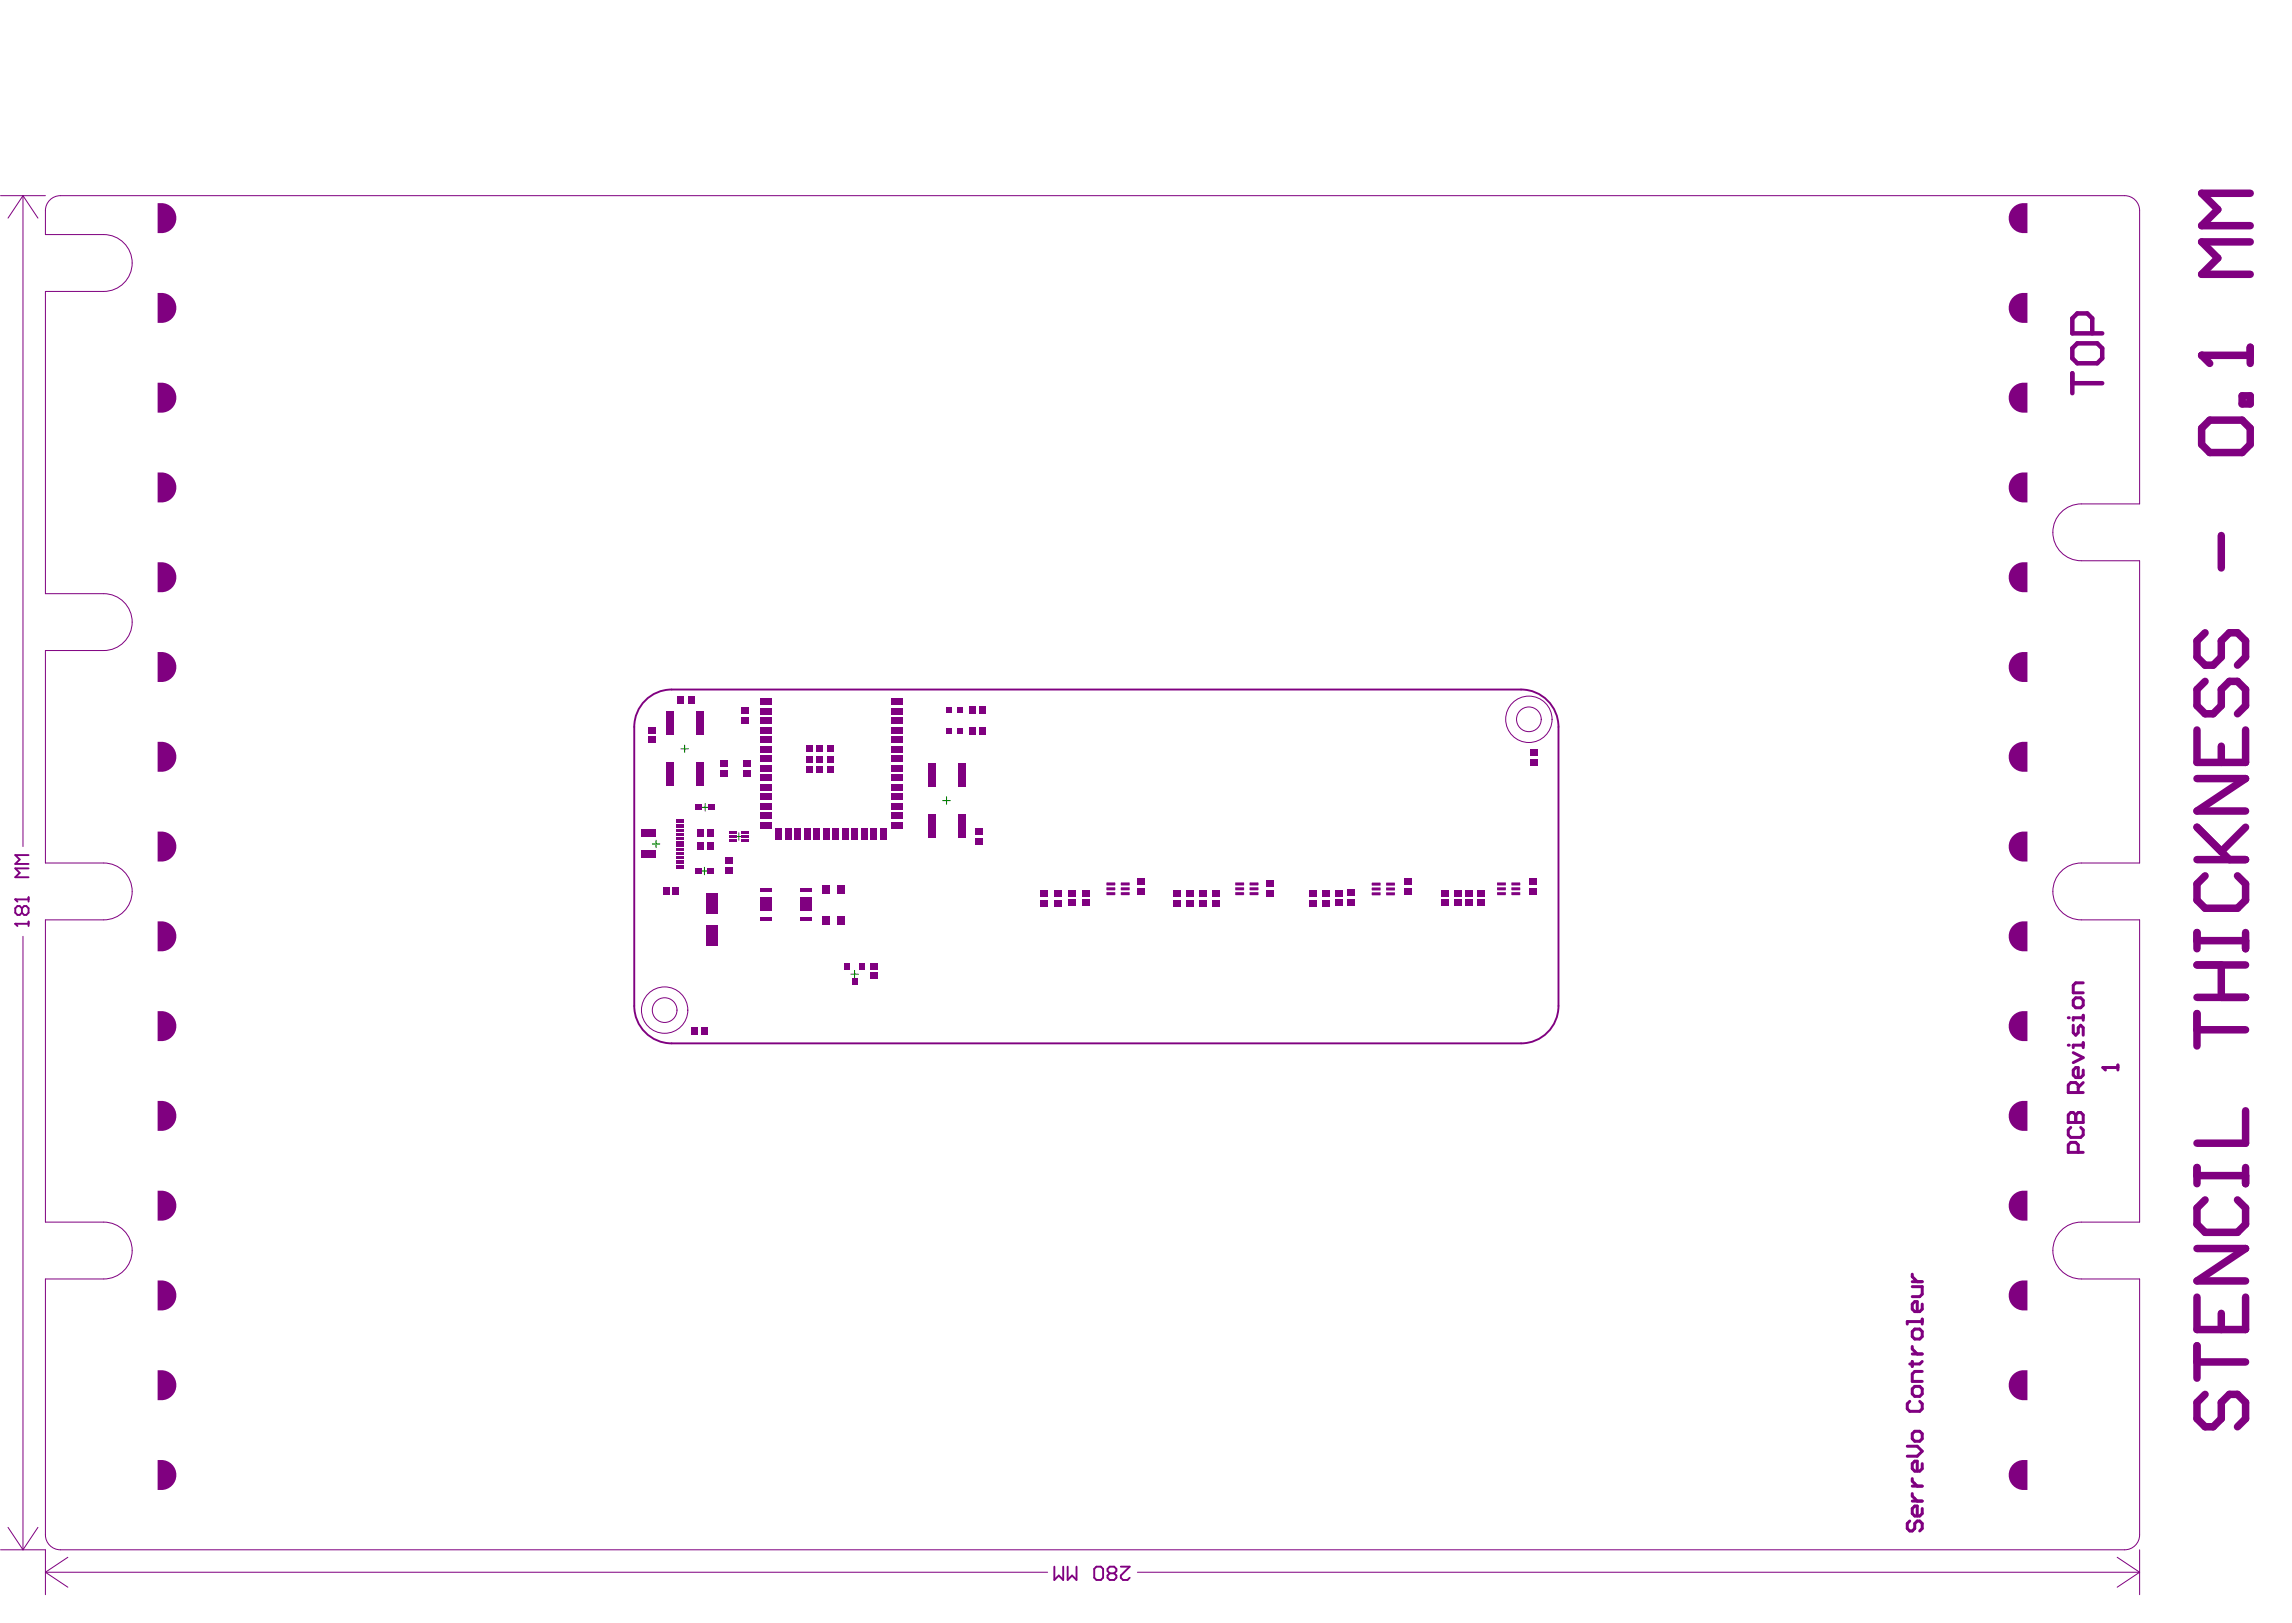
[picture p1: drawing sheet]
<svg xmlns="http://www.w3.org/2000/svg" width="1020mm" height="722mm" viewBox="0 0 1020 722" stroke-linecap="round" stroke-linejoin="round" font-family="sans-serif">
<path d="M287.5 311a16.6 16.6 0 0 1 11.3-4.4h377.8a16.6 16.6 0 0 1 16.6 16.7v124.1a16.6 16.6 0 0 1-16.6 16.6h-377.8a16.6 16.6 0 0 1-16.7-16.6v-124.1a16.6 16.6 0 0 1 5.4-12.3z" fill="none" stroke="#800080" stroke-width=".85"/>
<g fill="none" stroke="#800080" stroke-width=".44">
<circle cx="680.1" cy="319.9" r="10.3"/>
<circle cx="680.1" cy="319.9" r="5.5"/>
<circle cx="295.6" cy="449.2" r="10.3"/>
<circle cx="295.6" cy="449.2" r="5.5"/>
</g>
<g fill="none" stroke="#008000" stroke-width=".44">
<path d="M302.9 333h3.3M304.5 331.4v3.3M312 359h3.3M313.7 357.4v3.3M419.4 356.1h3.3M421 354.4v3.3M290.2 375.3h3.3M291.8 373.7v3.3M327 372h3.3M328.7 370.3v3.4M311.7 387.4h3.3M313.3 385.7v3.3"/>
<path d="M378.5 433.2h3.3M380.1 431.6v3.3"/>
</g>
<g fill="#800080">
<path d="M70.1 649.3a6.8 6.8 0 0 1 8.3 6.7 6.8 6.8 0 0 1-8.3 6.6z"/>
<path d="M70.1 569.5a6.8 6.8 0 0 1 8.3 6.6 6.8 6.8 0 0 1-8.3 6.7z"/>
<path d="M70.1 489.6a6.8 6.8 0 0 1 8.3 6.7 6.8 6.8 0 0 1-8.3 6.6z"/>
<path d="M70.1 409.8a6.8 6.8 0 0 1 8.3 6.6 6.8 6.8 0 0 1-8.3 6.7z"/>
<path d="M70.1 329.9a6.8 6.8 0 0 1 8.3 6.7 6.8 6.8 0 0 1-8.3 6.6z"/>
<path d="M70.1 250.1a6.8 6.8 0 0 1 8.3 6.6 6.8 6.8 0 0 1-8.3 6.7z"/>
<path d="M70.1 130.3a6.8 6.8 0 0 1 8.3 6.6 6.8 6.8 0 0 1-8.3 6.7z"/>
<path d="M70.1 609.4a6.8 6.8 0 0 1 8.3 6.6 6.8 6.8 0 0 1-8.3 6.7z"/>
<path d="M70.1 529.5a6.8 6.8 0 0 1 8.3 6.7 6.8 6.8 0 0 1-8.3 6.6z"/>
<path d="M70.1 449.7a6.8 6.8 0 0 1 8.3 6.6 6.8 6.8 0 0 1-8.3 6.7z"/>
<path d="M70.1 290a6.8 6.8 0 0 1 8.3 6.6 6.8 6.8 0 0 1-8.3 6.7z"/>
<path d="M70.1 369.8a6.8 6.8 0 0 1 8.3 6.7 6.8 6.8 0 0 1-8.3 6.6z"/>
<path d="M70.1 210.1a6.8 6.8 0 0 1 8.3 6.7 6.8 6.8 0 0 1-8.3 6.6z"/>
<path d="M70.1 170.2a6.8 6.8 0 0 1 8.3 6.7 6.8 6.8 0 0 1-8.3 6.6z"/>
<path d="M70.1 90.3a6.8 6.8 0 0 1 8.3 6.7 6.8 6.8 0 0 1-8.3 6.7z"/>
<path d="M895 92.8a7.3 7.3 0 0 1 6.8-2.5v13.4a6.8 6.8 0 0 1-7.2-3.1 6.8 6.8 0 0 1 .4-7.8z"/>
<path d="M895 172.6a7.3 7.3 0 0 1 6.8-2.4v13.3a6.8 6.8 0 0 1-7.2-3 6.8 6.8 0 0 1 .4-7.9z"/>
<path d="M895 212.5a7.3 7.3 0 0 1 6.8-2.4v13.3a6.8 6.8 0 0 1-7.2-3 6.8 6.8 0 0 1 .4-7.9z"/>
<path d="M895 372.2a7.3 7.3 0 0 1 6.8-2.4v13.3a6.8 6.8 0 0 1-7.2-3 6.8 6.8 0 0 1 .4-7.9z"/>
<path d="M895 292.4a7.3 7.3 0 0 1 6.8-2.4v13.3a6.8 6.8 0 0 1-7.2-3 6.8 6.8 0 0 1 .4-7.9z"/>
<path d="M895 452.1a7.3 7.3 0 0 1 6.8-2.4v13.3a6.8 6.8 0 0 1-7.2-3 6.8 6.8 0 0 1 .4-7.9z"/>
<path d="M895 531.9a7.3 7.3 0 0 1 6.8-2.4v13.3a6.8 6.8 0 0 1-7.2-3 6.8 6.8 0 0 1 .4-7.9z"/>
<path d="M895 611.8a7.3 7.3 0 0 1 6.8-2.4v13.3a6.8 6.8 0 0 1-7.2-3 6.8 6.8 0 0 1 .4-7.9z"/>
<path d="M895 132.7a7.3 7.3 0 0 1 6.8-2.4v13.3a6.8 6.8 0 0 1-7.2-3 6.8 6.8 0 0 1 .4-7.9z"/>
<path d="M895 252.5a7.3 7.3 0 0 1 6.8-2.4v13.3a6.8 6.8 0 0 1-7.2-3.1 6.8 6.8 0 0 1 .4-7.8z"/>
<path d="M895 332.3a7.3 7.3 0 0 1 6.8-2.4v13.3a6.8 6.8 0 0 1-7.2-3 6.8 6.8 0 0 1 .4-7.9z"/>
<path d="M895 412.2a7.3 7.3 0 0 1 6.8-2.4v13.3a6.8 6.8 0 0 1-7.2-3.1 6.8 6.8 0 0 1 .4-7.8z"/>
<path d="M895 492a7.3 7.3 0 0 1 6.8-2.4v13.3a6.8 6.8 0 0 1-7.2-3 6.8 6.8 0 0 1 .4-7.9z"/>
<path d="M895 571.9a7.3 7.3 0 0 1 6.8-2.4v13.3a6.8 6.8 0 0 1-7.2-3.1 6.8 6.8 0 0 1 .4-7.8z"/>
<path d="M895 651.7a7.3 7.3 0 0 1 6.8-2.4v13.3a6.8 6.8 0 0 1-7.2-3 6.8 6.8 0 0 1 .4-7.9z"/>
</g>
<g fill="none" stroke="#800080" stroke-width=".44">
<path d="M.2 87h20M10.2 87l6.7 10M10.2 87l-6.6 10M10.2 87v289.5M20.2 93.7v10.6h26M945.1 87h-918.2M951.7 93.7v130.4h-25.9M46.2 129.6h-26v134.4h26M925.8 249.4h25.9v134.4h-25.9M46.2 289.3h-26v94.5h26M10.2 416.4v272.8M46.2 409.1h-26v134.4h26"/>
<path d="M925.8 409.1h25.9v134.4h-25.9M46.2 568.8h-26v113.8M925.8 568.8h25.9v113.8M3.6 679.2l6.6 10M16.9 679.2l-6.7 10M.2 689.2h20v20M20.2 699.2h445.8M20.2 699.2l10 6.7M30.2 692.6l-10 6.6M941.8 692.6l9.9 6.6M945.1 689.2h-918.2M951.7 699.2h-445.8"/>
<path d="M951.7 689.2v20M951.7 699.2l-9.9 6.7"/>
</g>
<path d="M6.8 410.8h5.9M12.7 409.8v2" fill="none" stroke="#800080" stroke-width=".85"/>
<circle cx="6.8" cy="410.8" r=".42" fill="#800080"/>
<path d="M6.8 400h5.9M12.7 399v2M6.8 410.8l1 1M9.7 403.9l-.9-1h-1l-1 1v2l1 1h1l.9-1M9.7 403.9l1-1h1l1 1v2l-1 1h-1l-1-1M9.7 403.9v2" fill="none" stroke="#800080" stroke-width=".85"/>
<circle cx="6.8" cy="400" r=".42" fill="#800080"/>
<path d="M6.8 400l1 1M12.7 386.2h-5.9l2 2-2 1.9h5.9M12.7 380.3h-5.9l2 1.9-2 2h5.9M469 696.7v5.9l2-1.9 1.9 1.9v-5.9M474.9 696.7v5.9l2-1.9 2 1.9v-5.9M487.7 696.7h2l1 1v4l-1 .9h-2l-1-.9v-4zM493.6 699.7l-1-1v-1l1-1h2l1 1v1l-1 1M493.6 699.7l-1 1v1l1 .9h2l1-.9v-1l-1-1M493.6 699.7h2M498.6 696.7h3.9l-3.9 4v1l.9 .9h2l1-.9" fill="none" stroke="#800080" stroke-width=".85"/>
<path d="M920 499.2h6.7v-3.3l-1.2-1.2h-1.1l-1.1 1.2v3.3M921.1 501.4l-1.1 1.1v2.2l1.1 1.1h4.4l1.2-1.1v-2.2l-1.2-1.1M924.4 512.5v-3.3l-1.1-1.2h-2.2l-1.1 1.2v3.3h6.7" fill="none" stroke="#800080" stroke-width="1.3"/>
<circle cx="923.3" cy="499.2" r=".67" fill="#800080"/>
<path d="M922.2 468.1l4.5 2.3-4.5 2.2M926.7 475.9v2.2l-1.2 1.1h-2.2l-1.1-1.1v-2.2l1.1-1.1h1.1v4.4M926.7 463.7v2.2M926.7 464.8h-4.5v1.1M920 499.2v-3.3l1.1-1.2h1.1l1.1 1.2v3.3M924.4 485.9v-3.4l-1.1-1.1h-2.2l-1.1 1.1v3.4h6.7M926.7 481.4l-2.3 2.3" fill="none" stroke="#800080" stroke-width="1.3"/>
<circle cx="920" cy="464.8" r=".67" fill="#800080"/>
<path d="M922.2 455.9v3.4l1.1 1.1 1.1-1.1v-2.3l1.1-1.1 1.2 1.1v3.4M926.7 451.5v2.2M926.7 452.6h-4.5v1.1" fill="none" stroke="#800080" stroke-width="1.3"/>
<circle cx="920" cy="452.6" r=".67" fill="#800080"/>
<g fill="none" stroke="#800080" stroke-width="1.3">
<path d="M926.7 437.1h-3.4l-1.1 1.1v3.3h4.5M922.2 444.9l1.1-1.2h2.2l1.2 1.2v2.2l-1.2 1.1h-2.2l-1.1-1.1zM850.6 572.2h4.4v3.3l-1.1 1.1h-3.3M850.6 566.7v1.1l2.2 2.2M850.6 570h4.4M855 580v2.2l-1.1 1.1h-2.2l-1.1-1.1v-2.2l1.1-1.1h1.1v4.4M850.6 598.8v1.1l2.2 2.2M851.7 591.1h2.2l1.1 1.1v2.2l-1.1 1.1h-2.2l-1.1-1.1v-2.2zM855 587.7h-6.6v1.1M855 586.6v2.2M850.6 605.5v2.2M850.6 602.1h4.4"/>
<path d="M851.7 616.6h2.2l1.1 1.1v2.2l-1.1 1.1h-2.2l-1.1-1.1v-2.2zM855 609.9h-3.3l-1.1 1.1v3.3h4.4M855 605.5l-1.1 1.1h-4.4M849.5 623.2l-1.1 1.1v2.2l1.1 1.1h4.4l1.1-1.1v-2.2l-1.1-1.1M851.7 636.5h2.2l1.1 1.1v2.2l-1.1 1.2h-2.2l-1.1-1.2v-2.2zM848.4 643.2h4.4l2.2 2.2-2.2 2.2h-4.4M850.6 657.6v1.1l2.2 2.2M855 650.9v2.2l-1.1 1.2h-2.2l-1.1-1.2v-2.2l1.1-1.1h1.1v4.5M849.5 676.4l-1.1 1.1v2.3l1.1 1.1h1.1l1.1-1.1v-2.3l1.1-1.1h1.1l1.1 1.1v2.3l-1.1 1.1M850.6 664.2v1.1l2.2 2.3M850.6 667.6h4.4M850.6 660.9h4.4"/>
<path d="M855 670.9v2.2l-1.1 1.1h-2.2l-1.1-1.1v-2.2l1.1-1.1h1.1v4.4"/>
</g>
<path d="M921.8 154.9l2.2-2.2h8.9l2.2 2.2v4.4l-2.2 2.3h-8.9l-2.2-2.3zM930.7 148.3v-6.7l-2.2-2.2h-4.5l-2.2 2.2v6.7h13.3M921.8 166v8.9M921.8 170.4h13.3" fill="none" stroke="#800080" stroke-width="2"/>
<path d="M979.3 158h21.6M1000.9 154.4v7.2M997.3 176h3.6v3.6h-3.6zM982.9 186.8h14.4l3.6 3.6v7.3l-3.6 3.6h-14.4l-3.6-3.6v-7.3z" fill="none" stroke="#800080" stroke-width="3.3"/>
<circle cx="979.3" cy="158" r="1.67" fill="#800080"/>
<g fill="none" stroke="#800080" stroke-width="3.3">
<path d="M1000.9 86h-21.6l7.2 7.2-7.2 7.2h21.6M1000.9 107.6h-21.6l7.2 7.2-7.2 7.2h21.6M979.3 158l3.6 3.6M988.1 238.2v14.4M980.9 281.4l-3.6 3.6v7.2l3.6 3.6h3.6l3.6-3.6v-7.2l3.6-3.6h3.6l3.6 3.6v7.2l-3.6 3.6M980.9 303l-3.6 3.6v7.2l3.6 3.6h3.6l3.6-3.6v-7.2l3.6-3.6h3.6l3.6 3.6v7.2l-3.6 3.6M977.3 324.6v14.5h21.6v-14.5M988.1 331.9v7.2M977.3 346.3h21.6l-21.6 14.4h21.6M977.3 367.9l14.4 14.4M998.9 367.9l-10.8 10.8M977.3 382.3h21.6"/>
<path d="M980.9 389.5l-3.6 3.6v7.2l3.6 3.6h14.4l3.6-3.6v-7.2l-3.6-3.6M977.3 414.7v7.2M977.3 418.3h21.6M998.9 414.7v7.2M977.3 429.1h21.6M988.1 429.1v14.5M977.3 450.8v14.4M977.3 458h21.6M977.3 443.6h21.6M998.9 494v14.4h-21.6M977.3 519.2v7.2M998.9 519.2v7.2"/>
<path d="M977.3 522.8h21.6M980.9 533.6l-3.6 3.6v7.2l3.6 3.6h14.4l3.6-3.6v-7.2l-3.6-3.6M977.3 555.3h21.6l-21.6 14.4h21.6M977.3 576.9v14.4h21.6v-14.4M977.3 598.5v14.4M988.1 584.1v7.2M977.3 605.7h21.6M980.9 620.1l-3.6 3.6v7.2l3.6 3.6h3.6l3.6-3.6v-7.2l3.6-3.6h3.6l3.6 3.6v7.2l-3.6 3.6"/>
</g>
<path d="M935.4 474.7h6.7M942.1 473.6v2.3" fill="none" stroke="#800080" stroke-width="1.3"/>
<circle cx="935.4" cy="474.7" r=".67" fill="#800080"/>
<path d="M935.4 474.7l1.1 1.2" fill="none" stroke="#800080" stroke-width="1.3"/>
<path d="M26.9 87a6.7 6.7 0 0 0-6.7 6.7M945.1 87a6.7 6.7 0 0 1 6.6 6.7M46.2 104.3a12.6 12.6 0 0 1 12.6 12.7 12.6 12.6 0 0 1-12.6 12.6M925.8 224.1a12.6 12.6 0 0 0-12.6 12.6 12.6 12.6 0 0 0 12.6 12.7M46.2 264a12.6 12.6 0 0 1 12.6 12.7 12.6 12.6 0 0 1-12.6 12.6M46.2 383.8a12.6 12.6 0 0 1 12.6 12.6 12.6 12.6 0 0 1-12.6 12.7M925.8 383.8a12.6 12.6 0 0 0-12.6 12.6 12.6 12.6 0 0 0 12.6 12.7M46.2 543.5a12.6 12.6 0 0 1 12.6 12.6 12.6 12.6 0 0 1-12.6 12.7M925.8 543.5a12.6 12.6 0 0 0-12.6 12.6 12.6 12.6 0 0 0 12.6 12.7M20.2 682.6a6.7 6.7 0 0 0 6.7 6.6M951.7 682.6a6.7 6.7 0 0 1-6.6 6.6" fill="none" stroke="#800080" stroke-width=".44"/>
<g fill="#800080">
<path d="M313.8 411.2h5.4v9.4h-5.4z" fill-rule="evenodd"/>
<path d="M313.8 396.9h5.4v9.4h-5.4z" fill-rule="evenodd"/>
<path d="M363.2 336.2h3v3h-3z" fill-rule="evenodd"/>
<path d="M338.1 310.5h5v3h-5z" fill-rule="evenodd"/>
<path d="M338.1 314.7h5v3h-5z" fill-rule="evenodd"/>
<path d="M338.1 318.9h5v3h-5z" fill-rule="evenodd"/>
<path d="M338.1 323.2h5v3h-5z" fill-rule="evenodd"/>
<path d="M338.1 327.4h5v3h-5z" fill-rule="evenodd"/>
<path d="M338.1 331.6h5v3h-5z" fill-rule="evenodd"/>
<path d="M338.1 335.8h5v3h-5z" fill-rule="evenodd"/>
<path d="M338.1 340.1h5v3h-5z" fill-rule="evenodd"/>
<path d="M338.1 344.3h5v3h-5z" fill-rule="evenodd"/>
<path d="M338.1 348.5h5v3h-5z" fill-rule="evenodd"/>
<path d="M338.1 352.7h5v3h-5z" fill-rule="evenodd"/>
<path d="M338.1 357h5v3h-5z" fill-rule="evenodd"/>
<path d="M338.1 361.2h5v3h-5z" fill-rule="evenodd"/>
<path d="M338.1 365.4h5v3h-5z" fill-rule="evenodd"/>
<path d="M344.9 368.6h3v5h-3z" fill-rule="evenodd"/>
<path d="M349.2 368.6h3v5h-3z" fill-rule="evenodd"/>
<path d="M353.4 368.6h3v5h-3z" fill-rule="evenodd"/>
<path d="M357.6 368.6h3v5h-3z" fill-rule="evenodd"/>
<path d="M361.8 368.6h3v5h-3z" fill-rule="evenodd"/>
<path d="M366.1 368.6h3v5h-3z" fill-rule="evenodd"/>
<path d="M370.3 368.6h3v5h-3z" fill-rule="evenodd"/>
<path d="M374.5 368.6h3v5h-3z" fill-rule="evenodd"/>
<path d="M378.7 368.6h3v5h-3z" fill-rule="evenodd"/>
<path d="M383 368.6h3v5h-3z" fill-rule="evenodd"/>
<path d="M358.5 336.2h3v3h-3z" fill-rule="evenodd"/>
<path d="M367.9 336.2h2.9v3h-2.9z" fill-rule="evenodd"/>
<path d="M358.5 340.8h3v3h-3z" fill-rule="evenodd"/>
<path d="M363.2 340.8h3v3h-3z" fill-rule="evenodd"/>
<path d="M367.9 340.8h2.9v3h-2.9z" fill-rule="evenodd"/>
<path d="M358.5 331.5h3v3h-3z" fill-rule="evenodd"/>
<path d="M363.2 331.5h3v3h-3z" fill-rule="evenodd"/>
<path d="M367.9 331.5h2.9v3h-2.9z" fill-rule="evenodd"/>
<path d="M387.2 368.6h3v5h-3z" fill-rule="evenodd"/>
<path d="M391.4 368.6h3v5h-3z" fill-rule="evenodd"/>
<path d="M396.3 365.4h5v3h-5z" fill-rule="evenodd"/>
<path d="M396.3 361.2h5v3h-5z" fill-rule="evenodd"/>
<path d="M396.3 357h5v3h-5z" fill-rule="evenodd"/>
<path d="M396.3 352.7h5v3h-5z" fill-rule="evenodd"/>
<path d="M396.3 348.5h5v3h-5z" fill-rule="evenodd"/>
<path d="M396.3 344.3h5v3h-5z" fill-rule="evenodd"/>
<path d="M396.3 340.1h5v3h-5z" fill-rule="evenodd"/>
<path d="M396.3 335.8h5v3h-5z" fill-rule="evenodd"/>
<path d="M396.3 331.6h5v3h-5z" fill-rule="evenodd"/>
<path d="M396.3 327.4h5v3h-5z" fill-rule="evenodd"/>
<path d="M396.3 323.2h5v3h-5z" fill-rule="evenodd"/>
<path d="M396.3 318.9h5v3h-5z" fill-rule="evenodd"/>
<path d="M396.3 314.7h5v3h-5z" fill-rule="evenodd"/>
<path d="M396.3 310.5h5v3h-5z" fill-rule="evenodd"/>
<path d="M680.9 337.7h3.2v2.8h-3.2z" fill-rule="evenodd"/>
<path d="M680.9 333.4h3.2v2.8h-3.2z" fill-rule="evenodd"/>
<path d="M434 372.7h3.1v2.8h-3.1z" fill-rule="evenodd"/>
<path d="M434 368.3h3.1v2.9h-3.1z" fill-rule="evenodd"/>
<path d="M498.5 397.1l.4-.3h3.3l.3 1-.3 .3h-3.3z" fill-rule="evenodd"/>
<path d="M498.5 394.9l.4-.3h3.3l.3 1-.3 .3h-3.3z" fill-rule="evenodd"/>
<path d="M498.9 392.4h3.3l.3 1-.3 .4h-3.3l-.4-.4z" fill-rule="evenodd"/>
<path d="M492.5 392.4h3.3l.3 1-.3 .4h-3.3l-.3-.4z" fill-rule="evenodd"/>
<path d="M492.2 394.9l.3-.3h3.3l.3 1-.3 .3h-3.3z" fill-rule="evenodd"/>
<path d="M492.2 397.1l.3-.3h3.3l.3 1-.3 .3h-3.3z" fill-rule="evenodd"/>
<path d="M506 395.1h3.3v3h-3.3z" fill-rule="evenodd"/>
<path d="M506 390.7h3.3v2.9h-3.3z" fill-rule="evenodd"/>
<path d="M563.2 395.9h3.3v3h-3.3z" fill-rule="evenodd"/>
<path d="M563.2 391.4h3.3v3h-3.3z" fill-rule="evenodd"/>
<path d="M555.8 397.1l.4-.3h3.3l.3 1-.3 .3h-3.3z" fill-rule="evenodd"/>
<path d="M555.8 394.9l.4-.3h3.3l.3 1-.3 .3h-3.3z" fill-rule="evenodd"/>
<path d="M556.2 392.4h3.3l.3 1-.3 .4h-3.3l-.4-.4z" fill-rule="evenodd"/>
<path d="M549.8 392.4h3.3l.3 1-.3 .4h-3.3l-.4-.4z" fill-rule="evenodd"/>
<path d="M549.4 394.9l.4-.3h3.3l.3 1-.3 .3h-3.3z" fill-rule="evenodd"/>
<path d="M549.4 397.1l.4-.3h3.3l.3 1-.3 .3h-3.3z" fill-rule="evenodd"/>
<path d="M624.5 390.5h3.3v3h-3.3z" fill-rule="evenodd"/>
<path d="M624.5 395h3.3v3h-3.3z" fill-rule="evenodd"/>
<path d="M616.5 397.2l.4-.4h3.3l.3 1-.3 .4h-3.3z" fill-rule="evenodd"/>
<path d="M616.5 395l.4-.3h3.3l.3 1-.3 .3h-3.3z" fill-rule="evenodd"/>
<path d="M616.5 392.8l.4-.3h3.3l.3 1-.3 .3h-3.3z" fill-rule="evenodd"/>
<path d="M610.2 392.8l.3-.3h3.3l.3 1-.3 .3h-3.3z" fill-rule="evenodd"/>
<path d="M610.2 395l.3-.3h3.3l.3 1-.3 .3h-3.3z" fill-rule="evenodd"/>
<path d="M610.2 397.2l.3-.4h3.3l.3 1-.3 .4h-3.3z" fill-rule="evenodd"/>
<path d="M435.4 323.7h2.8v3.2h-2.8z" fill-rule="evenodd"/>
<path d="M431.1 323.7h2.8v3.2h-2.8z" fill-rule="evenodd"/>
<path d="M425.7 323.9h2.6v2.7h-2.6z" fill-rule="evenodd"/>
<path d="M420.7 323.9h2.6v2.7h-2.6z" fill-rule="evenodd"/>
<path d="M330 314.7h3.2v2.8h-3.2z" fill-rule="evenodd"/>
<path d="M330 319h3.2v2.9h-3.2z" fill-rule="evenodd"/>
<path d="M330.5 342.4h3.3v3h-3.3z" fill-rule="evenodd"/>
<path d="M330.5 337.9h3.3v3h-3.3z" fill-rule="evenodd"/>
<path d="M365.8 407.2h3.3v4h-3.3z" fill-rule="evenodd"/>
<path d="M372.4 407.2h3.4v4h-3.4z" fill-rule="evenodd"/>
<path d="M672.6 396.8h3.3l.3 1-.3 .3h-3.3l-.3-.3z" fill-rule="evenodd"/>
<path d="M672.6 394.6h3.3l.3 1-.3 .3h-3.3l-.3-.3z" fill-rule="evenodd"/>
<path d="M672.6 392.4h3.3l.3 1-.3 .4h-3.3l-.3-.4z" fill-rule="evenodd"/>
<path d="M666.2 392.4h3.3l.4 1-.4 .4h-3.3l-.3-.4z" fill-rule="evenodd"/>
<path d="M666.2 394.6h3.3l.4 1-.4 .3h-3.3l-.3-.3z" fill-rule="evenodd"/>
<path d="M666.2 396.8h3.3l.4 1-.4 .3h-3.3l-.3-.3z" fill-rule="evenodd"/>
<path d="M338.1 407.7h5.1v1.7h-5.1z" fill-rule="evenodd"/>
<path d="M338.1 399.2h5.1v5.9h-5.1z" fill-rule="evenodd"/>
<path d="M338.1 395h5.1v1.7h-5.1z" fill-rule="evenodd"/>
<path d="M356.1 395h5v1.7h-5z" fill-rule="evenodd"/>
<path d="M356.1 399.2h5v5.9h-5z" fill-rule="evenodd"/>
<path d="M356.1 407.7h5v1.7h-5z" fill-rule="evenodd"/>
<path d="M412.7 362h3.4v10.7h-3.4z" fill-rule="evenodd"/>
<path d="M412.7 339.4h3.4v10.7h-3.4z" fill-rule="evenodd"/>
<path d="M426 339.4h3.4v10.7h-3.4z" fill-rule="evenodd"/>
<path d="M426 362h3.4v10.7h-3.4z" fill-rule="evenodd"/>
<path d="M309.5 316.4h3.4v10.6h-3.4z" fill-rule="evenodd"/>
<path d="M309.5 339h3.4v10.7h-3.4z" fill-rule="evenodd"/>
<path d="M296.2 339h3.4v10.7h-3.4z" fill-rule="evenodd"/>
<path d="M296.2 316.4h3.4v10.6h-3.4z" fill-rule="evenodd"/>
<path d="M435.4 314.3h2.8v3.2h-2.8z" fill-rule="evenodd"/>
<path d="M431.1 314.3h2.8v3.2h-2.8z" fill-rule="evenodd"/>
<path d="M646.9 400.1h3.1v2.8h-3.1z" fill-rule="evenodd"/>
<path d="M646.9 395.8h3.1v2.8h-3.1z" fill-rule="evenodd"/>
<path d="M652.1 400.2h3.1v2.8h-3.1z" fill-rule="evenodd"/>
<path d="M652.1 395.8h3.1v2.9h-3.1z" fill-rule="evenodd"/>
<path d="M387.1 428.3h3.2v2.8h-3.2z" fill-rule="evenodd"/>
<path d="M387.1 432.6h3.2v2.8h-3.2z" fill-rule="evenodd"/>
<path d="M588.2 400.2h3.1v2.8h-3.1z" fill-rule="evenodd"/>
<path d="M588.2 395.9h3.1v2.8h-3.1z" fill-rule="evenodd"/>
<path d="M593.8 400.1h3.2v2.8h-3.2z" fill-rule="evenodd"/>
<path d="M593.8 395.8h3.2v2.8h-3.2z" fill-rule="evenodd"/>
<path d="M527.8 400.2h3.1v2.9h-3.1z" fill-rule="evenodd"/>
<path d="M527.8 395.9h3.1v2.8h-3.1z" fill-rule="evenodd"/>
<path d="M533.5 400.2h3.1v2.9h-3.1z" fill-rule="evenodd"/>
<path d="M533.5 395.9h3.1v2.8h-3.1z" fill-rule="evenodd"/>
<path d="M469.2 400.2h3.1v2.9h-3.1z" fill-rule="evenodd"/>
<path d="M469.2 395.9h3.1v2.8h-3.1z" fill-rule="evenodd"/>
<path d="M475.4 400.1h3.1v2.9h-3.1z" fill-rule="evenodd"/>
<path d="M475.4 395.8h3.1v2.9h-3.1z" fill-rule="evenodd"/>
<path d="M641.4 400.1h3.2v2.8h-3.2z" fill-rule="evenodd"/>
<path d="M641.4 395.8h3.2v2.8h-3.2z" fill-rule="evenodd"/>
<path d="M657.3 400.1h3.1v2.8h-3.1z" fill-rule="evenodd"/>
<path d="M657.3 395.8h3.1v2.8h-3.1z" fill-rule="evenodd"/>
<path d="M582.6 400.2h3.1v2.9h-3.1z" fill-rule="evenodd"/>
<path d="M582.6 395.9h3.1v2.8h-3.1z" fill-rule="evenodd"/>
<path d="M599.4 400h3.2v2.8h-3.2z" fill-rule="evenodd"/>
<path d="M599.4 395.7h3.2v2.8h-3.2z" fill-rule="evenodd"/>
<path d="M522.1 400.2h3.2v2.9h-3.2z" fill-rule="evenodd"/>
<path d="M522.1 395.9h3.2v2.8h-3.2z" fill-rule="evenodd"/>
<path d="M539.2 400.2h3.1v2.9h-3.1z" fill-rule="evenodd"/>
<path d="M539.2 395.9h3.1v2.8h-3.1z" fill-rule="evenodd"/>
<path d="M288.6 327.6h3.2v2.8h-3.2z" fill-rule="evenodd"/>
<path d="M288.6 323.3h3.2v2.8h-3.2z" fill-rule="evenodd"/>
<path d="M463 400.2h3.1v2.9h-3.1z" fill-rule="evenodd"/>
<path d="M463 395.9h3.1v2.8h-3.1z" fill-rule="evenodd"/>
<path d="M481.6 400.1h3.2v2.9h-3.2z" fill-rule="evenodd"/>
<path d="M481.6 395.8h3.2v2.8h-3.2z" fill-rule="evenodd"/>
<path d="M307.7 456.9h2.8v3.2h-2.8z" fill-rule="evenodd"/>
<path d="M312 456.9h2.9v3.2h-2.9z" fill-rule="evenodd"/>
<path d="M295 394.9h2.8v3.1h-2.8z" fill-rule="evenodd"/>
<path d="M299.3 394.9h2.8v3.1h-2.8z" fill-rule="evenodd"/>
<path d="M310.1 374.8h2.8v3.2h-2.8z" fill-rule="evenodd"/>
<path d="M314.4 374.8h2.8v3.2h-2.8z" fill-rule="evenodd"/>
<path d="M310.1 368.8h2.8v3.2h-2.8z" fill-rule="evenodd"/>
<path d="M314.4 368.8h2.8v3.2h-2.8z" fill-rule="evenodd"/>
<path d="M314.7 386h3v2.7h-3z" fill-rule="evenodd"/>
<path d="M309 386h3v2.7h-3z" fill-rule="evenodd"/>
<path d="M315 357.7h3v2.7h-3z" fill-rule="evenodd"/>
<path d="M309.3 357.7h3v2.7h-3z" fill-rule="evenodd"/>
<path d="M378.8 435.1h2.7v3h-2.7z" fill-rule="evenodd"/>
<path d="M375.6 428.4h2.7v3h-2.7z" fill-rule="evenodd"/>
<path d="M382 428.4h2.6v3h-2.6z" fill-rule="evenodd"/>
<path d="M285.2 378.3h6.6v3.3h-6.6z" fill-rule="evenodd"/>
<path d="M285.2 369h6.6v3.3h-6.6z" fill-rule="evenodd"/>
<path d="M300.8 380.7h3.4v.9h-3.4z" fill-rule="evenodd"/>
<path d="M300.8 379h3.4v.9h-3.4z" fill-rule="evenodd"/>
<path d="M300.8 377.4h3.4v.9h-3.4z" fill-rule="evenodd"/>
<path d="M300.8 375.7h3.4v.9h-3.4z" fill-rule="evenodd"/>
<path d="M300.8 374h3.4v.9h-3.4z" fill-rule="evenodd"/>
<path d="M300.8 372.4h3.4v.9h-3.4z" fill-rule="evenodd"/>
<path d="M300.8 370.7h3.4v.9h-3.4z" fill-rule="evenodd"/>
<path d="M300.8 369.1h3.4v.9h-3.4z" fill-rule="evenodd"/>
<path d="M300.8 382.3h3.4v1.7h-3.4z" fill-rule="evenodd"/>
<path d="M300.8 384.8h3.4v1.7h-3.4z" fill-rule="evenodd"/>
<path d="M300.8 366.6h3.4v1.8h-3.4z" fill-rule="evenodd"/>
<path d="M300.8 364.1h3.4v1.8h-3.4z" fill-rule="evenodd"/>
<path d="M420.7 314.6h2.6v2.6h-2.6z" fill-rule="evenodd"/>
<path d="M425.7 314.6h2.6v2.6h-2.6z" fill-rule="evenodd"/>
<path d="M329.7 369.8h3.3v1h-3.3z" fill-rule="evenodd"/>
<path d="M329.7 371.5h3.3v1h-3.3z" fill-rule="evenodd"/>
<path d="M329.7 373.2h3.3v1h-3.3z" fill-rule="evenodd"/>
<path d="M324.3 373.2h3.3v1h-3.3z" fill-rule="evenodd"/>
<path d="M324.3 371.5h3.3v1h-3.3z" fill-rule="evenodd"/>
<path d="M324.3 369.8h3.3v1h-3.3z" fill-rule="evenodd"/>
<path d="M372.4 393.6h3.4v4h-3.4z" fill-rule="evenodd"/>
<path d="M365.8 393.6h3.3v4h-3.3z" fill-rule="evenodd"/>
<path d="M680.1 395.1h3.3v3h-3.3z" fill-rule="evenodd"/>
<path d="M680.1 390.6h3.3v3h-3.3z" fill-rule="evenodd"/>
<path d="M320.6 342.4h3.3v3h-3.3z" fill-rule="evenodd"/>
<path d="M320.6 337.9h3.3v3h-3.3z" fill-rule="evenodd"/>
<path d="M301.4 309.8h3v3.3h-3z" fill-rule="evenodd"/>
<path d="M305.9 309.8h3v3.3h-3z" fill-rule="evenodd"/>
<path d="M322.4 385.5h3.4v3h-3.4z" fill-rule="evenodd"/>
<path d="M322.4 381h3.4v3h-3.4z" fill-rule="evenodd"/>
</g>
<g fill="#800080">
<path d="M498.5 397.8h.4v.3z"/>
<path d="M502.2 397.8h.3l-.2 .3z"/>
<path d="M502.2 396.8l.3 .3h-.3z"/>
<path d="M498.6 396.9l.3-.1v.3z"/>
<path d="M498.5 395.6h.4v.3z"/>
<path d="M502.2 395.6l.3 .2-.3 .1z"/>
<path d="M502.2 394.6l.3 .3h-.3z"/>
<path d="M498.7 394.7l.2 .2h-.4z"/>
<path d="M498.5 393.4h.4v.4z"/>
<path d="M502.2 393.4l.3 .2-.3 .2z"/>
<path d="M502.2 392.4l.3 .4h-.3z"/>
<path d="M498.7 392.5l.2 .3h-.4z"/>
<path d="M492.2 393.4h.3v.4z"/>
<path d="M495.8 393.4l.3 .2-.3 .2z"/>
<path d="M495.8 392.4l.3 .4h-.3z"/>
<path d="M492.3 392.5l.2 .3h-.3z"/>
<path d="M492.2 395.6h.3v.3z"/>
<path d="M495.8 395.6l.3 .2-.3 .1z"/>
<path d="M495.8 394.6l.3 .3h-.3z"/>
<path d="M492.3 394.7l.2 .2h-.3z"/>
<path d="M492.2 397.8h.3v.3z"/>
<path d="M495.8 397.8h.3l-.1 .3z"/>
<path d="M495.8 396.8l.3 .3h-.3z"/>
<path d="M492.2 396.9l.3-.1v.3z"/>
<path d="M555.8 397.8h.4v.3z"/>
<path d="M559.5 397.8h.3l-.2 .3z"/>
<path d="M559.5 396.8l.3 .3h-.3z"/>
<path d="M555.9 396.9l.3-.1v.3z"/>
<path d="M555.8 395.6h.4v.3z"/>
<path d="M559.5 395.6l.3 .2-.3 .1z"/>
<path d="M559.5 394.6l.3 .3h-.3z"/>
<path d="M556 394.7l.2 .2h-.4z"/>
<path d="M555.8 393.4h.4v.4z"/>
<path d="M559.5 393.4l.3 .2-.3 .2z"/>
<path d="M559.5 392.4l.3 .4h-.3z"/>
<path d="M556 392.5l.2 .3h-.4z"/>
<path d="M549.4 393.4h.4v.4z"/>
<path d="M553.1 393.4l.3 .2-.3 .2z"/>
<path d="M553.1 392.4l.3 .4h-.3z"/>
<path d="M549.6 392.5l.2 .3h-.4z"/>
<path d="M549.4 395.6h.4v.3z"/>
<path d="M553.1 395.6l.3 .2-.3 .1z"/>
<path d="M553.1 394.6l.3 .3h-.3z"/>
<path d="M549.6 394.7l.2 .2h-.4z"/>
<path d="M549.4 397.8h.4v.3z"/>
<path d="M553.1 397.8h.3l-.2 .3z"/>
<path d="M553.1 396.8l.3 .3h-.3z"/>
<path d="M549.5 396.9l.3-.1v.3z"/>
<path d="M616.5 397.8h.4v.4z"/>
<path d="M620.2 397.8l.3 .2-.3 .2z"/>
<path d="M620.2 396.8l.3 .4h-.3z"/>
<path d="M616.7 396.9l.2 .3h-.4z"/>
<path d="M616.5 395.7h.4v.3z"/>
<path d="M620.2 395.7l.3 .1-.3 .2z"/>
<path d="M620.2 394.7l.3 .3h-.3z"/>
<path d="M616.7 394.7l.2 .3h-.4z"/>
<path d="M616.5 393.5h.4v.3z"/>
<path d="M620.2 393.5h.3l-.3 .3z"/>
<path d="M620.2 392.5l.3 .3h-.3z"/>
<path d="M616.6 392.7l.3-.2v.3z"/>
<path d="M610.2 393.5h.3v.3z"/>
<path d="M613.8 393.5l.3 .2-.3 .1z"/>
<path d="M613.8 392.5l.3 .3h-.3z"/>
<path d="M610.2 392.7l.3-.2v.3z"/>
<path d="M610.2 395.7h.3v.3z"/>
<path d="M613.8 395.7h.3l-.1 .3z"/>
<path d="M613.8 394.7l.3 .3h-.3z"/>
<path d="M610.2 394.8l.3-.1v.3z"/>
<path d="M610.2 397.8h.3v.4z"/>
<path d="M613.8 397.8h.3l-.1 .3z"/>
<path d="M613.8 396.8l.3 .4h-.3z"/>
<path d="M610.2 397l.3-.2v.4z"/>
<path d="M672.3 397.8h.3v.3z"/>
<path d="M675.9 397.8h.3l-.1 .3z"/>
<path d="M675.9 396.8l.3 .3h-.3z"/>
<path d="M672.3 396.9l.3-.1v.3z"/>
<path d="M672.3 395.6h.3v.3z"/>
<path d="M675.9 395.6l.3 .2-.3 .1z"/>
<path d="M675.9 394.6l.3 .3h-.3z"/>
<path d="M672.5 394.7l.1 .2h-.3z"/>
<path d="M672.3 393.4h.3v.4z"/>
<path d="M675.9 393.4l.3 .2-.3 .2z"/>
<path d="M675.9 392.4l.3 .4h-.3z"/>
<path d="M672.5 392.5l.1 .3h-.3z"/>
<path d="M665.9 393.4h.3v.4z"/>
<path d="M669.5 393.4l.3 .2-.3 .2z"/>
<path d="M669.5 392.4l.4 .4h-.4z"/>
<path d="M666.1 392.5l.1 .3h-.3z"/>
<path d="M665.9 395.6h.3v.3z"/>
<path d="M669.5 395.6l.3 .2-.3 .1z"/>
<path d="M669.5 394.6l.4 .3h-.4z"/>
<path d="M666.1 394.7l.1 .2h-.3z"/>
<path d="M665.9 397.8h.3v.3z"/>
<path d="M669.5 397.8h.4l-.2 .3z"/>
<path d="M669.5 396.8l.4 .3h-.4z"/>
<path d="M665.9 396.9l.3-.1v.3z"/>
</g>
</svg>
